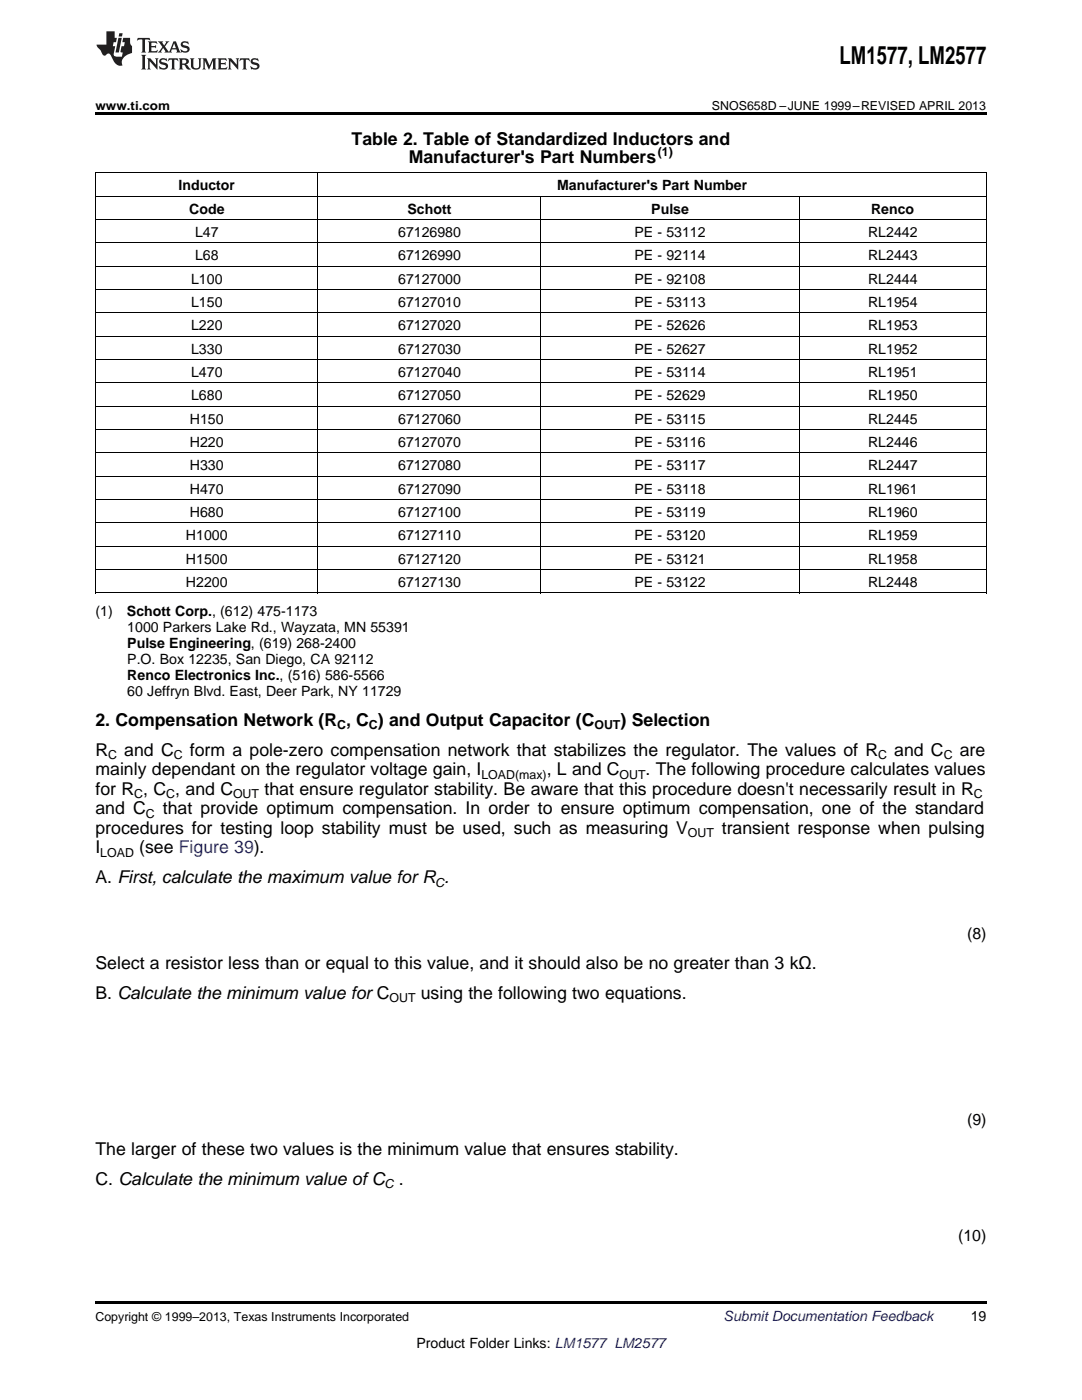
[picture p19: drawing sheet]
<svg xmlns="http://www.w3.org/2000/svg" width="216mm" height="279mm" viewBox="0 0 216 279" stroke-linecap="round" stroke-linejoin="round" font-family="sans-serif">
<defs><g id="words">
<text font-size="4.9" x="167.5" y="12.8">LM1577, LM2577</text>
<g font-size="3.5">
<text x="70.2" y="28.9">Table 2. Table of Standardized Inductors and</text>
<text x="81.6" y="32.5">Manufacturer's Part Numbers</text>
<text x="19" y="144.9">2. Compensation Network (R , C ) and Output Capacitor (C</text>
<text x="123.8" y="144.9">) Selection</text>
<text x="19" y="150.8">R</text>
<text x="19" y="154.7">mainly dependant on the regulator voltage gain, I</text>
<text x="24.8" y="150.8">and C</text>
<text x="37.9" y="150.8">form a pole-zero compensation network that stabilizes the regulator. The values of R</text>
<text x="109.1" y="154.7">, L and C</text>
<text x="128.8" y="154.7">. The following procedure calculates values</text>
<text x="178.4" y="150.8">and C</text>
<text x="191.5" y="150.8">are</text>
<text x="19" y="158.6">for R , C , and C</text>
<text x="52.8" y="158.6">that ensure regulator stability. Be aware that this procedure doesn't necessarily result in R</text>
<text x="19" y="162.5">and C</text>
<text x="19" y="166.4">procedures for testing loop stability must be used, such as measuring V</text>
<text x="32.5" y="162.5">that provide optimum compensation. In order to ensure optimum compensation, one of the standard</text>
<text x="144" y="166.4">transient response when pulsing</text>
<text x="19" y="170.3">I</text>
<text x="27.8" y="170.3">(see Figure 39).</text>
<text x="19" y="176.2">A. First, calculate the maximum value for R .</text>
<text x="19" y="193.3">Select a resistor less than or equal to this value, and it should also be no greater than 3 kΩ.</text>
<text x="19" y="199.3">B. Calculate the minimum value for C</text>
<text x="84" y="199.3">using the following two equations.</text>
<text x="19" y="230.4">The larger of these two values is the minimum value that ensures stability.</text>
<text x="19" y="236.4">C. Calculate the minimum value ofC</text>
<text x="79.6" y="236.4">.</text>
</g>
<g font-size="3.2">
<text x="193" y="187.3">(8)</text>
<text x="193" y="224.4">(9)</text>
<text x="191.2" y="247.6">(10)</text>
</g>
<g font-size="2.8">
<text x="35.6" y="38">Inductor</text>
<text x="111.2" y="38">Manufacturer's Part Number</text>
<text x="37.7" y="42.6">Code</text>
<text x="38.9" y="47.3">L47</text>
<text x="79.4" y="47.3">67126980</text>
<text x="81.3" y="42.6">Schott</text>
<text x="126.6" y="47.3">PE - 53112</text>
<text x="130" y="42.6">Pulse</text>
<text x="173.2" y="47.3">RL2442</text>
<text x="173.8" y="42.6">Renco</text>
<text x="38.9" y="51.9">L68</text>
<text x="79.4" y="51.9">67126990</text>
<text x="126.6" y="51.9">PE - 92114</text>
<text x="173.2" y="51.9">RL2443</text>
<text x="38.1" y="56.6">L100</text>
<text x="79.4" y="56.6">67127000</text>
<text x="126.6" y="56.6">PE - 92108</text>
<text x="173.2" y="56.6">RL2444</text>
<text x="38.1" y="61.2">L150</text>
<text x="38.1" y="65.9">L220</text>
<text x="79.4" y="61.2">67127010</text>
<text x="79.4" y="65.9">67127020</text>
<text x="126.6" y="61.2">PE - 53113</text>
<text x="126.6" y="65.9">PE - 52626</text>
<text x="173.2" y="61.2">RL1954</text>
<text x="173.2" y="65.9">RL1953</text>
<text x="38.1" y="70.6">L330</text>
<text x="79.4" y="70.6">67127030</text>
<text x="126.6" y="70.6">PE - 52627</text>
<text x="173.2" y="70.6">RL1952</text>
<text x="38.1" y="75.2">L470</text>
<text x="79.4" y="75.2">67127040</text>
<text x="126.6" y="75.2">PE - 53114</text>
<text x="173.2" y="75.2">RL1951</text>
<text x="38.1" y="79.9">L680</text>
<text x="79.4" y="79.9">67127050</text>
<text x="126.6" y="79.9">PE - 52629</text>
<text x="173.2" y="79.9">RL1950</text>
<text x="37.9" y="84.5">H150</text>
<text x="37.9" y="89.2">H220</text>
<text x="79.4" y="84.5">67127060</text>
<text x="79.4" y="89.2">67127070</text>
<text x="126.6" y="84.5">PE - 53115</text>
<text x="126.6" y="89.2">PE - 53116</text>
<text x="173.2" y="84.5">RL2445</text>
<text x="173.2" y="89.2">RL2446</text>
<text x="37.9" y="93.8">H330</text>
<text x="79.4" y="93.8">67127080</text>
<text x="126.6" y="93.8">PE - 53117</text>
<text x="173.2" y="93.8">RL2447</text>
<text x="37.9" y="98.5">H470</text>
<text x="79.4" y="98.5">67127090</text>
<text x="126.6" y="98.5">PE - 53118</text>
<text x="173.2" y="98.5">RL1961</text>
<text x="37.1" y="107.8">H1000</text>
<text x="37.9" y="103.2">H680</text>
<text x="79.4" y="103.2">67127100</text>
<text x="79.4" y="107.8">67127110</text>
<text x="126.6" y="103.2">PE - 53119</text>
<text x="126.6" y="107.8">PE - 53120</text>
<text x="173.2" y="103.2">RL1960</text>
<text x="173.2" y="107.8">RL1959</text>
<text x="37.1" y="112.5">H1500</text>
<text x="79.4" y="112.5">67127120</text>
<text x="126.6" y="112.5">PE - 53121</text>
<text x="173.2" y="112.5">RL1958</text>
<text x="37.1" y="117.1">H2200</text>
<text x="79.4" y="117.1">67127130</text>
<text x="126.6" y="117.1">PE - 53122</text>
<text x="173.2" y="117.1">RL2448</text>
<text x="19" y="123">(1)</text>
<text x="25.3" y="123">Schott Corp., (612) 475-1173</text>
<text x="25.4" y="126.2">1000 Parkers Lake Rd., Wayzata, MN 55391</text>
<text x="25.4" y="129.3">Pulse Engineering, (619) 268-2400</text>
<text x="25.4" y="132.5">P.O. Box 12235, San Diego, CA 92112</text>
<text x="25.4" y="135.7">Renco Electronics Inc., (516) 586-5566</text>
<text x="25.4" y="138.9">60 Jeffryn Blvd. East, Deer Park, NY 11729</text>
<text x="193.7" y="263.6">19</text>
<text x="83.1" y="269">Product Folder Links: LM1577 LM2577</text>
</g>
<text font-size="2.8" fill="#0000c8" x="144.4" y="263.6">Submit Documentation Feedback</text>
<g font-size="2.5">
<text x="19" y="21.9">www.ti.com</text>
<text x="142.1" y="21.9">SNOS658D –JUNE 1999–REVISED APRIL 2013</text>
<text x="131.3" y="31">(1)</text>
<text x="67.3" y="145.6">C</text>
<text x="73.6" y="145.6">C</text>
<text x="118.6" y="145.6">OUT</text>
<text x="21.6" y="151.6">C</text>
<text x="34.7" y="151.6">C</text>
<text x="96.1" y="155.4">LOAD(max)</text>
<text x="123.6" y="155.4">OUT</text>
<text x="175.2" y="151.6">C</text>
<text x="188.3" y="151.6">C</text>
<text x="26.8" y="159.3">C</text>
<text x="33.2" y="159.3">C</text>
<text x="46.5" y="159.3">OUT</text>
<text x="194.3" y="159.3">C</text>
<text x="29.1" y="163.2">C</text>
<text x="137.3" y="167.1">OUT</text>
<text x="20" y="171">LOAD</text>
<text x="86.8" y="177">C</text>
<text x="77.7" y="200">OUT</text>
<text x="76.7" y="237.1">C</text>
<text x="19" y="263.6">Copyright © 1999–2013, Texas Instruments Incorporated</text>
</g>
</g></defs>
<path d="M19 22.5h177.8v.5h-177.8zM19 259.7h177.8v.5h-177.8z" fill="#000"/>
<g fill="none" stroke="#000" stroke-width=".2">
<path d="M19 39.2h177.8M19 34.5h177.8M19.1 34.6v83.8M63.4 34.6v83.8M107.9 39.2v79.2M159.4 39.2v79.2M196.8 34.6v83.8M19 57.8h177.8M19 53.1h177.8M19 48.5h177.8M19 43.8h177.8M19 76.4h177.8"/>
<path d="M19 71.8h177.8M19 67.1h177.8M19 62.5h177.8M19 99.7h177.8M19 95.1h177.8M19 90.4h177.8M19 85.7h177.8M19 81.1h177.8M19 118.3h177.8M19 113.7h177.8M19 109h177.8M19 104.4h177.8"/>
</g>
<g fill="#231f20">
<path d="M27.5 7.6l-.1 .5 .4-.2h.6v.1v2.1l-.2 .4h1l-.3-.4v-2.1l.1-.1h.5l.5 .2-.2-.5zM29.5 8.3l.2 .3v1.5l-.2 .4h1.8l.2-.6a1.04 1.04 0 0 1-1.3 .2v-.7h.6l.3 .2v-.6l-.3 .2h-.6v-.6l.8-.1 .4 .3-.2-.5zM31.5 8.3l.9 1.1-.9 1.1h.8l-.2-.2 .5-.7 .4 .7-.2 .2h1.5l-.1-.2 .1-.4h.9l.1 .4-.2 .2h1l-.3-.3-.7-1.9h-.5l-.9 2-.8-1 .9-1h-.8l.1 .3-.3 .5-.4-.6 .2-.2zM34.7 8.6l.4 1h-.7zM36.3 8.4a.63 .63 0 0 0-.2 .7 .63 .63 0 0 0 .6 .4l.6 .2 .1 .2a.75 .75 0 0 1-.7 .4 .75 .75 0 0 1-.6-.5l.1 .7 .1-.1a1.11 1.11 0 0 0 1.5-.6 1.13 1.13 0 0 0-1.2-.8l-.1-.4a1.04 1.04 0 0 1 1.2 .2l-.2-.5-.1 .1-.5-.2zM28.2 10.9l.2 .4v2.2l-.2 .4h1l-.3-.4v-2.2l.3-.4zM29.3 11.6l.3 .4v1.5l-.3 .4h.8l-.2-.4v-1.3l1.5 1.7v-1.9l.2-.4h-.7l.2 .4v.9l-1.1-1.3zM32 11.8a.62 .62 0 0 0-.2 .7 .62 .62 0 0 0 .6 .4l.6 .1 .1 .3a.76 .76 0 0 1-.7 .3 .76 .76 0 0 1-.6-.4l.1 .7 .1-.1a1.11 1.11 0 0 0 1.5-.6 1.13 1.13 0 0 0-1.2-.8l-.1-.4a1.04 1.04 0 0 1 1.2 .2l-.2-.6-.1 .1-.5-.1zM33.7 11.6l-.2 .6a.61 .61 0 0 1 .8-.3v1.6l-.2 .4h.9l-.2-.4v-1.6a.63 .63 0 0 1 .8 .3l-.2-.6zM35.6 11.6l.3 .4v1.5l-.3 .4h1l-.2-.2v-.8l.5 .2a.76 .76 0 0 0 1.2 .7l-1-1a.58 .58 0 0 0 .6-.5 .58 .58 0 0 0-.5-.6zM36.4 11.9h.1a.45 .45 0 0 1 .5 .1 .45 .45 0 0 1 .1 .5l-.7 .2zM37.9 11.6l.2 .2a2.17 2.17 0 0 0 .3 1.9 .99 .99 0 0 0 1.6-.6v-1.1l.2-.4h-.7l.2 .2a1.92 1.92 0 0 1-.2 1.8 .6 .6 0 0 1-.9-.5v-1.1l.2-.4zM40.4 11.6l.2 .4v1.5l-.2 .4h.7l-.2-.4v-1.4l.8 1.8 .8-1.8v1.4l-.2 .4h.9l-.2-.4v-1.5l.2-.4h-.8l-.6 1.5-.6-1.5zM43.4 11.6l.2 .4v1.5l-.2 .4h1.8l.2-.6a1.04 1.04 0 0 1-1.3 .1v-.6h.5l.4 .2v-.6l-.4 .2h-.5v-.7h.8l.3 .3-.1-.6zM45.5 11.6l.2 .4v1.5l-.2 .4h.7l-.2-.4v-1.3l1.5 1.7v-1.9l.2-.4h-.7l.2 .4v.9l-1.1-1.3zM47.9 11.6l-.1 .6a.61 .61 0 0 1 .8-.3v1.6l-.3 .4h1l-.3-.4 .1-1.6a.63 .63 0 0 1 .7 .3l-.1-.6zM50.2 11.8a.62 .62 0 0 0-.2 .7 .62 .62 0 0 0 .6 .4l.6 .1 .2 .3a.76 .76 0 0 1-.8 .3 .76 .76 0 0 1-.6-.4l.1 .7 .2-.1a1.11 1.11 0 0 0 1.5-.6 1.13 1.13 0 0 0-1.3-.8l-.1-.4a1.04 1.04 0 0 1 1.2 .2l-.1-.6-.2 .1-.5-.1z"/>
<path d="M21.2 6.3v2.6h-1.9l.1 .4 .7 .9a.91 .91 0 0 0 1 .8 .56 .56 0 0 1 .5-.3 .56 .56 0 0 1 .5 .3l.4 .8a1.53 1.53 0 0 0 1.9 1.2 1.54 1.54 0 0 1 1-2.1l.9-.3v-1.4a1.52 1.52 0 0 1-.3-1.6h-1.4l-.2 .8h.5l-.2 .8h-.4l-.2 1v.2l.4 .1-.2 .8a1.93 1.93 0 0 1-1.6-.3l.3-1.8h-.5l.2-.8h.4l.2-.8h-.4v-1.3zM23.6 7.6l-.6 2.9h.7l.6-2.9zM23.8 6.6l-.1 .7h.6l.2-.7z"/>
</g>
<use href="#words"/>
</svg>
